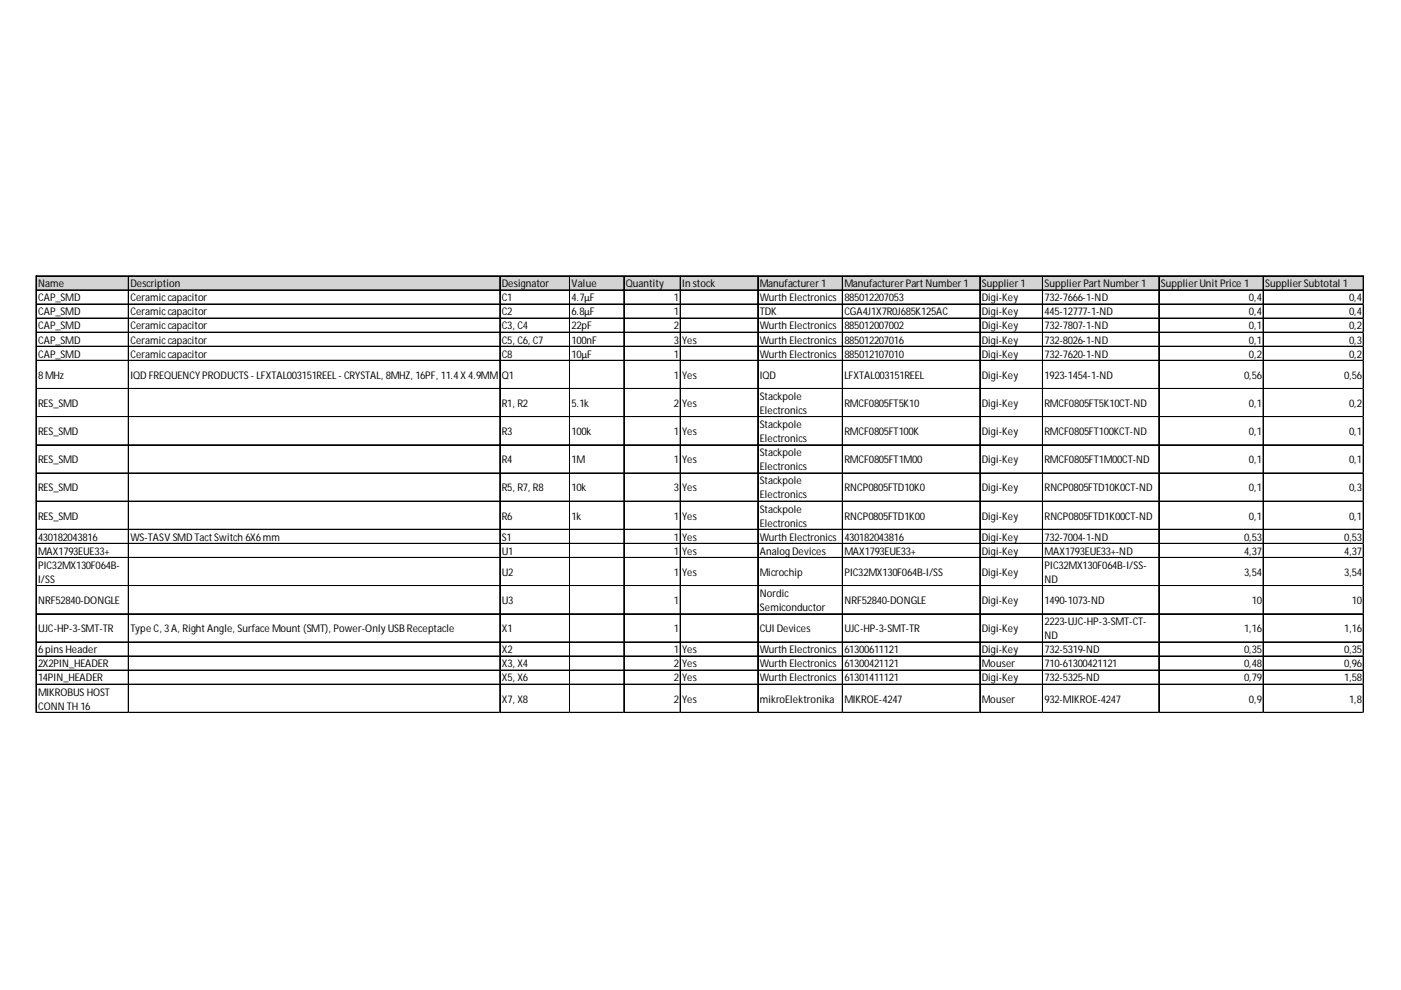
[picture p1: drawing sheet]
<svg xmlns="http://www.w3.org/2000/svg" width="297mm" height="210mm" viewBox="0 0 297 210" stroke-linecap="round" stroke-linejoin="round" font-family="sans-serif">
<defs><g id="words">
<g font-size="2.2">
<text x="8.1" y="60.9">Name</text>
<text x="8.1" y="63.9">CAP_SMD</text>
<text x="27.6" y="60.9">Description</text>
<text x="27.6" y="63.9">Ceramiccapacitor</text>
<text x="106.4" y="60.9">Designator</text>
<text x="106.4" y="63.9">C1</text>
<text x="121.2" y="60.9">Value</text>
<text x="121.2" y="63.9">4.7µF</text>
<text x="132.7" y="60.9">Quantity</text>
<text x="142.9" y="63.9">1</text>
<text x="144.7" y="60.9">In stock</text>
<text x="161.1" y="60.9">Manufacturer1</text>
<text x="161.1" y="63.9">Wurth Electronics</text>
<text x="179" y="60.9">ManufacturerPartNumber1</text>
<text x="179" y="63.9">885012207053</text>
<text x="208.2" y="60.9">Supplier1</text>
<text x="208.2" y="63.9">Digi-Key</text>
<text x="221.5" y="60.9">SupplierPartNumber1</text>
<text x="221.5" y="63.9">732-7666-1-ND</text>
<text x="246.1" y="60.9">SupplierUnitPrice 1</text>
<text x="264.8" y="63.9">0,4</text>
<text x="268.2" y="60.9">SupplierSubtotal 1</text>
<text x="286" y="63.9">0,4</text>
<text x="8.1" y="66.9">CAP_SMD</text>
<text x="8.1" y="69.9">CAP_SMD</text>
<text x="27.6" y="66.9">Ceramiccapacitor</text>
<text x="27.6" y="69.9">Ceramiccapacitor</text>
<text x="106.4" y="66.9">C2</text>
<text x="106.4" y="69.9">C3, C4</text>
<text x="121.2" y="66.9">6.8µF</text>
<text x="121.2" y="69.9">22pF</text>
<text x="142.9" y="66.9">1</text>
<text x="142.9" y="69.9">2</text>
<text x="161.1" y="66.9">TDK</text>
<text x="161.1" y="69.9">Wurth Electronics</text>
<text x="179" y="66.9">CGA4J1X7R0J685K125AC</text>
<text x="179" y="69.9">885012007002</text>
<text x="208.2" y="66.9">Digi-Key</text>
<text x="208.2" y="69.9">Digi-Key</text>
<text x="221.5" y="66.9">445-12777-1-ND</text>
<text x="221.5" y="69.9">732-7807-1-ND</text>
<text x="264.8" y="66.9">0,4</text>
<text x="264.8" y="69.9">0,1</text>
<text x="286" y="66.9">0,4</text>
<text x="286" y="69.9">0,2</text>
<text x="8.1" y="72.8">CAP_SMD</text>
<text x="8.1" y="75.8">CAP_SMD</text>
<text x="27.6" y="72.8">Ceramiccapacitor</text>
<text x="27.6" y="75.8">Ceramiccapacitor</text>
<text x="106.4" y="72.8">C5, C6, C7</text>
<text x="106.4" y="75.8">C8</text>
<text x="121.2" y="72.8">100nF</text>
<text x="121.2" y="75.8">10µF</text>
<text x="142.9" y="72.8">3</text>
<text x="142.9" y="75.8">1</text>
<text x="144.7" y="72.8">Yes</text>
<text x="161.1" y="72.8">Wurth Electronics</text>
<text x="161.1" y="75.8">Wurth Electronics</text>
<text x="179" y="72.8">885012207016</text>
<text x="179" y="75.8">885012107010</text>
<text x="208.2" y="72.8">Digi-Key</text>
<text x="208.2" y="75.8">Digi-Key</text>
<text x="221.5" y="72.8">732-8026-1-ND</text>
<text x="221.5" y="75.8">732-7620-1-ND</text>
<text x="264.8" y="72.8">0,1</text>
<text x="264.8" y="75.8">0,2</text>
<text x="286" y="72.8">0,3</text>
<text x="286" y="75.8">0,2</text>
<text x="8.1" y="80.3">8MHz</text>
<text x="27.6" y="80.3">IQD FREQUENCYPRODUCTS- LFXTAL003151REEL- CRYSTAL, 8MHZ, 16PF, 11.4X4.9MM</text>
<text x="106.4" y="80.3">Q1</text>
<text x="142.9" y="80.3">1</text>
<text x="144.7" y="80.3">Yes</text>
<text x="161.1" y="80.3">IQD</text>
<text x="179" y="80.3">LFXTAL003151REEL</text>
<text x="208.2" y="80.3">Digi-Key</text>
<text x="221.5" y="80.3">1923-1454-1-ND</text>
<text x="263.8" y="80.3">0,56</text>
<text x="285" y="80.3">0,56</text>
<text x="8.1" y="86.3">RES_SMD</text>
<text x="106.4" y="86.3">R1, R2</text>
<text x="121.2" y="86.3">5.1k</text>
<text x="142.9" y="86.3">2</text>
<text x="144.7" y="86.3">Yes</text>
<text x="161.1" y="84.8">Stackpole</text>
<text x="161.1" y="87.8">Electronics</text>
<text x="179" y="86.3">RMCF0805FT5K10</text>
<text x="208.2" y="86.3">Digi-Key</text>
<text x="221.5" y="86.3">RMCF0805FT5K10CT-ND</text>
<text x="264.8" y="86.3">0,1</text>
<text x="286" y="86.3">0,2</text>
<text x="8.1" y="92.2">RES_SMD</text>
<text x="106.4" y="92.2">R3</text>
<text x="121.2" y="92.2">100k</text>
<text x="142.9" y="92.2">1</text>
<text x="144.7" y="92.2">Yes</text>
<text x="161.1" y="90.8">Stackpole</text>
<text x="161.1" y="93.7">Electronics</text>
<text x="179" y="92.2">RMCF0805FT100K</text>
<text x="208.2" y="92.2">Digi-Key</text>
<text x="221.5" y="92.2">RMCF0805FT100KCT-ND</text>
<text x="264.8" y="92.2">0,1</text>
<text x="286" y="92.2">0,1</text>
<text x="8.1" y="98.2">RES_SMD</text>
<text x="106.4" y="98.2">R4</text>
<text x="121.2" y="98.2">1M</text>
<text x="142.9" y="98.2">1</text>
<text x="144.7" y="98.2">Yes</text>
<text x="161.1" y="96.7">Stackpole</text>
<text x="161.1" y="99.7">Electronics</text>
<text x="179" y="98.2">RMCF0805FT1M00</text>
<text x="208.2" y="98.2">Digi-Key</text>
<text x="221.5" y="98.2">RMCF0805FT1M00CT-ND</text>
<text x="264.8" y="98.2">0,1</text>
<text x="286" y="98.2">0,1</text>
<text x="8.1" y="104.2">RES_SMD</text>
<text x="106.4" y="104.2">R5, R7, R8</text>
<text x="121.2" y="104.2">10k</text>
<text x="142.9" y="104.2">3</text>
<text x="144.7" y="104.2">Yes</text>
<text x="161.1" y="102.7">Stackpole</text>
<text x="161.1" y="105.7">Electronics</text>
<text x="179" y="104.2">RNCP0805FTD10K0</text>
<text x="208.2" y="104.2">Digi-Key</text>
<text x="221.5" y="104.2">RNCP0805FTD10K0CT-ND</text>
<text x="264.8" y="104.2">0,1</text>
<text x="286" y="104.2">0,3</text>
<text x="8.1" y="110.2">RES_SMD</text>
<text x="106.4" y="110.2">R6</text>
<text x="121.2" y="110.2">1k</text>
<text x="142.9" y="110.2">1</text>
<text x="144.7" y="110.2">Yes</text>
<text x="161.1" y="108.7">Stackpole</text>
<text x="161.1" y="111.7">Electronics</text>
<text x="179" y="110.2">RNCP0805FTD1K00</text>
<text x="208.2" y="110.2">Digi-Key</text>
<text x="221.5" y="110.2">RNCP0805FTD1K00CT-ND</text>
<text x="264.8" y="110.2">0,1</text>
<text x="286" y="110.2">0,1</text>
<text x="8.1" y="114.6">430182043816</text>
<text x="8.1" y="117.6">MAX1793EUE33+</text>
<text x="27.6" y="114.6">WS-TASV SMD TactSwitch 6X6mm</text>
<text x="106.4" y="114.6">S1</text>
<text x="106.4" y="117.6">U1</text>
<text x="142.9" y="114.6">1</text>
<text x="142.9" y="117.6">1</text>
<text x="144.7" y="114.6">Yes</text>
<text x="144.7" y="117.6">Yes</text>
<text x="161.1" y="114.6">Wurth Electronics</text>
<text x="161.1" y="117.6">AnalogDevices</text>
<text x="179" y="114.6">430182043816</text>
<text x="179" y="117.6">MAX1793EUE33+</text>
<text x="208.2" y="114.6">Digi-Key</text>
<text x="208.2" y="117.6">Digi-Key</text>
<text x="221.5" y="114.6">732-7004-1-ND</text>
<text x="221.5" y="117.6">MAX1793EUE33+-ND</text>
<text x="263.8" y="114.6">0,53</text>
<text x="263.8" y="117.6">4,37</text>
<text x="285" y="114.6">0,53</text>
<text x="285" y="117.6">4,37</text>
<text x="8.1" y="120.6">PIC32MX130F064B-</text>
<text x="8.1" y="123.6">I/SS</text>
<text x="106.4" y="122.1">U2</text>
<text x="142.9" y="122.1">1</text>
<text x="144.7" y="122.1">Yes</text>
<text x="161.1" y="122.1">Microchip</text>
<text x="179" y="122.1">PIC32MX130F064B-I/SS</text>
<text x="208.2" y="122.1">Digi-Key</text>
<text x="221.5" y="120.6">PIC32MX130F064B-I/SS-</text>
<text x="221.5" y="123.6">ND</text>
<text x="263.8" y="122.1">3,54</text>
<text x="285" y="122.1">3,54</text>
<text x="8.1" y="128.1">NRF52840-DONGLE</text>
<text x="106.4" y="128.1">U3</text>
<text x="142.9" y="128.1">1</text>
<text x="161.1" y="126.6">Nordic</text>
<text x="161.1" y="129.6">Semiconductor</text>
<text x="179" y="128.1">NRF52840-DONGLE</text>
<text x="208.2" y="128.1">Digi-Key</text>
<text x="221.5" y="128.1">1490-1073-ND</text>
<text x="265.4" y="128.1">10</text>
<text x="286.6" y="128.1">10</text>
<text x="8.1" y="134">UJC-HP-3-SMT-TR</text>
<text x="27.6" y="134">Type C, 3A, RightAngle, Surface Mount (SMT), Power-OnlyUSBReceptacle</text>
<text x="106.4" y="134">X1</text>
<text x="142.9" y="134">1</text>
<text x="161.1" y="134">CUI Devices</text>
<text x="179" y="134">UJC-HP-3-SMT-TR</text>
<text x="208.2" y="134">Digi-Key</text>
<text x="221.5" y="132.6">2223-UJC-HP-3-SMT-CT-</text>
<text x="221.5" y="135.5">ND</text>
<text x="263.8" y="134">1,16</text>
<text x="285" y="134">1,16</text>
<text x="8.1" y="138.5">6pinsHeader</text>
<text x="8.1" y="141.5">2X2PIN_HEADER</text>
<text x="106.4" y="138.5">X2</text>
<text x="106.4" y="141.5">X3, X4</text>
<text x="142.9" y="138.5">1</text>
<text x="142.9" y="141.5">2</text>
<text x="144.7" y="138.5">Yes</text>
<text x="144.7" y="141.5">Yes</text>
<text x="161.1" y="138.5">Wurth Electronics</text>
<text x="161.1" y="141.5">Wurth Electronics</text>
<text x="179" y="138.5">61300611121</text>
<text x="179" y="141.5">61300421121</text>
<text x="208.2" y="138.5">Digi-Key</text>
<text x="208.2" y="141.5">Mouser</text>
<text x="221.5" y="138.5">732-5319-ND</text>
<text x="221.5" y="141.5">710-61300421121</text>
<text x="263.8" y="138.5">0,35</text>
<text x="263.8" y="141.5">0,48</text>
<text x="285" y="138.5">0,35</text>
<text x="285" y="141.5">0,96</text>
<text x="8.1" y="144.5">14PIN_HEADER</text>
<text x="8.1" y="147.5">MIKROBUSHOST</text>
<text x="106.4" y="144.5">X5, X6</text>
<text x="106.4" y="149">X7, X8</text>
<text x="142.9" y="144.5">2</text>
<text x="142.9" y="149">2</text>
<text x="144.7" y="144.5">Yes</text>
<text x="144.7" y="149">Yes</text>
<text x="161.1" y="144.5">Wurth Electronics</text>
<text x="161.1" y="149">mikroElektronika</text>
<text x="179" y="144.5">61301411121</text>
<text x="179" y="149">MIKROE-4247</text>
<text x="208.2" y="144.5">Digi-Key</text>
<text x="208.2" y="149">Mouser</text>
<text x="221.5" y="144.5">732-5325-ND</text>
<text x="221.5" y="149">932-MIKROE-4247</text>
<text x="263.8" y="144.5">0,79</text>
<text x="264.8" y="149">0,9</text>
<text x="285" y="144.5">1,58</text>
<text x="286" y="149">1,8</text>
<text x="8.1" y="150.5">CONN TH 16</text>
</g>
</g></defs>
<path d="M7.7 58.6h281.5v3h-281.5z" fill="#d3d3d3"/>
<g fill="none" stroke="#000" stroke-width=".21">
<path d="M7.6 58.5v92.7M7.7 58.5v92.7M7.8 58.5h281.4M27.2 58.6v92.6M27.3 58.6v92.6M105.9 58.6v92.6M106 58.6v92.6M120.7 58.6v92.6M120.8 58.6v92.6M132.2 58.6v92.6M132.3 58.6v92.6M144.2 58.6v92.6"/>
<path d="M144.3 58.6v92.6M160.6 58.6v92.6M160.7 58.6v92.6M178.6 58.6v92.6M207.7 58.6v92.6M207.8 58.6v92.6M221 58.6v92.6M221.1 58.6v92.6M245.7 58.6v92.6M267.8 58.6v92.6M267.9 58.6v92.6M289 58.6v92.6"/>
<path d="M289.1 58.6v92.6M7.8 61.5h281.4M7.8 64.4h281.4M7.8 64.5h281.4M7.8 67.4h281.4M7.8 67.5h281.4M7.8 70.4h281.4M7.8 70.5h281.4M7.8 73.4h281.4M7.8 73.5h281.4M7.8 76.4h281.4M7.8 76.5h281.4"/>
<path d="M7.8 82.4h281.4M7.8 88.3h281.4M7.8 88.4h281.4M7.8 94.3h281.4M7.8 94.4h281.4M7.8 100.3h281.4M7.8 106.2h281.4M7.8 106.3h281.4M7.8 112.2h281.4M7.8 112.3h281.4M7.8 115.2h281.4M7.8 115.3h281.4"/>
<path d="M7.8 118.2h281.4M7.8 118.3h281.4M7.8 124.2h281.4M7.8 130.1h281.4M7.8 130.2h281.4M7.8 136.1h281.4M7.8 136.2h281.4M7.8 139.1h281.4M7.8 139.2h281.4M7.8 142.1h281.4M7.8 145h281.4M7.8 145.1h281.4"/>
<path d="M7.8 151h281.4M7.8 151.1h281.4"/>
</g>
<path d="M7.6 151.2h.1" fill="none" stroke="#d4d4d4" stroke-width=".21"/>
<path d="M7.6 151.2h.2z" fill="#d4d4d4"/>
<path d="M27.2 151.2h.1" fill="none" stroke="#d4d4d4" stroke-width=".21"/>
<path d="M27.2 151.2h.1z" fill="#d4d4d4"/>
<path d="M105.9 151.2h.1" fill="none" stroke="#d4d4d4" stroke-width=".21"/>
<path d="M105.9 151.2h.2z" fill="#d4d4d4"/>
<path d="M120.7 151.2h.1" fill="none" stroke="#d4d4d4" stroke-width=".21"/>
<path d="M120.7 151.2h.2z" fill="#d4d4d4"/>
<path d="M132.2 151.2h.1" fill="none" stroke="#d4d4d4" stroke-width=".21"/>
<path d="M132.2 151.2h.2z" fill="#d4d4d4"/>
<path d="M144.2 151.2h.1" fill="none" stroke="#d4d4d4" stroke-width=".21"/>
<path d="M144.2 151.2h.2z" fill="#d4d4d4"/>
<path d="M160.6 151.2h.1" fill="none" stroke="#d4d4d4" stroke-width=".21"/>
<path d="M160.6 151.2h.2z" fill="#d4d4d4"/>
<path d="M178.6 151.2h.1" fill="none" stroke="#d4d4d4" stroke-width=".21"/>
<path d="M178.6 151.2h.1z" fill="#d4d4d4"/>
<path d="M207.7 151.2h.1" fill="none" stroke="#d4d4d4" stroke-width=".21"/>
<path d="M207.7 151.2h.2z" fill="#d4d4d4"/>
<path d="M221 151.2h.1" fill="none" stroke="#d4d4d4" stroke-width=".21"/>
<path d="M221 151.2h.2z" fill="#d4d4d4"/>
<path d="M245.7 151.2h.1" fill="none" stroke="#d4d4d4" stroke-width=".21"/>
<path d="M245.7 151.2h.1z" fill="#d4d4d4"/>
<path d="M267.8 151.2h.1" fill="none" stroke="#d4d4d4" stroke-width=".21"/>
<path d="M267.8 151.2h.1z" fill="#d4d4d4"/>
<path d="M289 151.2h.1" fill="none" stroke="#d4d4d4" stroke-width=".21"/>
<path d="M289 151.2h.2z" fill="#d4d4d4"/>
<path d="M289.2 64.4h.1" fill="none" stroke="#d4d4d4" stroke-width=".21"/>
<path d="M289.2 64.4v.2z" fill="#d4d4d4"/>
<path d="M289.2 67.4h.1" fill="none" stroke="#d4d4d4" stroke-width=".21"/>
<path d="M289.2 67.4v.2z" fill="#d4d4d4"/>
<path d="M289.2 70.4h.1" fill="none" stroke="#d4d4d4" stroke-width=".21"/>
<path d="M289.2 70.4v.2z" fill="#d4d4d4"/>
<path d="M289.2 73.4h.1" fill="none" stroke="#d4d4d4" stroke-width=".21"/>
<path d="M289.2 73.4v.1z" fill="#d4d4d4"/>
<path d="M289.2 76.4h.1" fill="none" stroke="#d4d4d4" stroke-width=".21"/>
<path d="M289.2 76.4v.1z" fill="#d4d4d4"/>
<path d="M289.2 82.4h.1" fill="none" stroke="#d4d4d4" stroke-width=".21"/>
<path d="M289.2 82.4v.1z" fill="#d4d4d4"/>
<path d="M289.2 88.3h.1" fill="none" stroke="#d4d4d4" stroke-width=".21"/>
<path d="M289.2 88.3v.2z" fill="#d4d4d4"/>
<path d="M289.2 94.3h.1" fill="none" stroke="#d4d4d4" stroke-width=".21"/>
<path d="M289.2 94.3v.1z" fill="#d4d4d4"/>
<path d="M289.2 100.3h.1" fill="none" stroke="#d4d4d4" stroke-width=".21"/>
<path d="M289.2 100.3v.1z" fill="#d4d4d4"/>
<path d="M289.2 106.2h.1" fill="none" stroke="#d4d4d4" stroke-width=".21"/>
<path d="M289.2 106.2v.2z" fill="#d4d4d4"/>
<path d="M289.2 112.2h.1" fill="none" stroke="#d4d4d4" stroke-width=".21"/>
<path d="M289.2 112.2v.2z" fill="#d4d4d4"/>
<path d="M289.2 115.2h.1" fill="none" stroke="#d4d4d4" stroke-width=".21"/>
<path d="M289.2 115.2v.1z" fill="#d4d4d4"/>
<path d="M289.2 118.2h.1" fill="none" stroke="#d4d4d4" stroke-width=".21"/>
<path d="M289.2 118.2v.1z" fill="#d4d4d4"/>
<path d="M289.2 124.2h.1" fill="none" stroke="#d4d4d4" stroke-width=".21"/>
<path d="M289.2 124.2v.1z" fill="#d4d4d4"/>
<path d="M289.2 130.1h.1" fill="none" stroke="#d4d4d4" stroke-width=".21"/>
<path d="M289.2 130.1v.2z" fill="#d4d4d4"/>
<path d="M289.2 136.1h.1" fill="none" stroke="#d4d4d4" stroke-width=".21"/>
<path d="M289.2 136.1v.1z" fill="#d4d4d4"/>
<path d="M289.2 139.1h.1" fill="none" stroke="#d4d4d4" stroke-width=".21"/>
<path d="M289.2 139.1v.1z" fill="#d4d4d4"/>
<path d="M289.2 142.1h.1" fill="none" stroke="#d4d4d4" stroke-width=".21"/>
<path d="M289.2 142.1v.1z" fill="#d4d4d4"/>
<path d="M289.2 145h.1" fill="none" stroke="#d4d4d4" stroke-width=".21"/>
<path d="M289.2 145v.2z" fill="#d4d4d4"/>
<path d="M289.2 151h.1" fill="none" stroke="#d4d4d4" stroke-width=".21"/>
<path d="M289.2 151v.2z" fill="#d4d4d4"/>
<use href="#words"/>
</svg>
